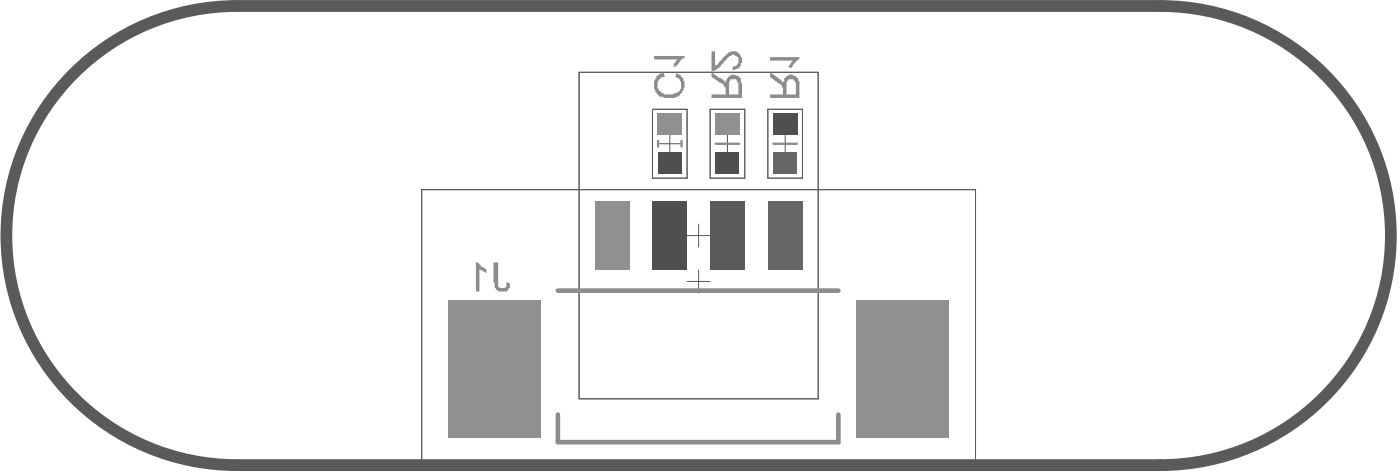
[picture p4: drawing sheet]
<svg xmlns="http://www.w3.org/2000/svg" width="101mm" height="34mm" viewBox="0 0 101 34" stroke-linecap="round" stroke-linejoin="round" font-family="sans-serif">
<path d="M4.8 5.8a16.6 16.6 0 0 1 12.3-5.4h66.5a16.5 16.5 0 0 1 16.6 16.6 16.5 16.5 0 0 1-16.6 16.5h-66.5a16.5 16.5 0 0 1-15.2-9.8 16.5 16.5 0 0 1 2.9-17.9z" fill="none" stroke="#5a5a5a" stroke-width=".85"/>
<g fill="none" stroke="#5a5a5a" stroke-width=".07">
<path d="M30.4 13.7h39.9v19.8h-39.9zM41.7 5.2h17.3v23.5h-17.3zM47 7.9h2.5v4.9h-2.5zM47.4 10.4h1.7M48.3 9.5v1.7M49.5 17h1.7M50.3 16.1v1.7M50.3 19.5v1.6M51.2 7.9h2.5v4.9h-2.5zM51.6 10.4h1.7M52.4 9.5v1.7M55.3 7.9h2.5v4.9h-2.5z"/>
<path d="M55.8 10.4h1.6M56.6 9.5v1.7M49.5 20.3h1.7"/>
</g>
<path d="M40.2 20.9h20.2M40.2 29.9v2h20.2v-2" fill="none" stroke="#8c8c8c" stroke-width=".33"/>
<path d="M47.4 10.1v.5M49.1 10.1v.5M51.6 10.4h1.7M55.7 10.4h1.7" fill="none" stroke="#8c8c8c" stroke-width=".17"/>
<g fill="#8c8c8c">
<path d="M51.3 3.7h.2v1h.2l.2-.3 .3-.3a.67 .67 0 0 1 .8-.4 .67 .67 0 0 1 .5 .8l-.1 .1a.3 .3 0 0 1-.3 .4h-.3v-.2a.41 .41 0 0 0 .5-.5 .41 .41 0 0 0-.7-.3l-.7 .8a.66 .66 0 0 1-.6 .3z"/>
<path d="M55.5 4.1h2.1v.2l-.5 .4v.2h-.2v-.2l.2-.3h-1.6z"/>
<path d="M35.6 18.9h.3v1.7a.38 .38 0 0 0 .5 .2l.1-.1v-.4l.2 .1v.1a.57 .57 0 0 1-.3 .5 .57 .57 0 0 1-.7-.2l-.1-.5z"/>
<path d="M34.3 18.9h.2l.2 .3 .4 .2v.3h-.1v-.1l-.4-.1v-.2v1.7h-.3z"/>
<path d="M47.3 5.5l.5-.3 .1 .3a.59 .59 0 0 0-.5 .5 .59 .59 0 0 0 .2 .6l.1 .1a1.05 1.05 0 0 0 1.4-.3v-.5h-.1l-.1-.3-.2-.1v-.2h.1a.88 .88 0 0 1 .5 1.2 1.07 1.07 0 0 1-1.3 .6l-.4-.1a.87 .87 0 0 1-.5-.6v-.6h.1z"/>
<path d="M47.1 4h2.2v.2h-.1l-.2 .2-.3 .4h-.2l.1-.3 .2-.2h-1.7z"/>
<path d="M52.6 5.7a.34 .34 0 0 1 .5 .3h.1v.8h-.7v-.9zM51.3 5.2v.3l.8 .5 .1 .3h.1v.5h-1v.3h2.2v-1.1h-.1v-.2a.3 .3 0 0 0-.3-.3l-.1-.1-.5 .1-.1 .1-.1 .4-.2-.3z"/>
<path d="M56.7 5.9h.1a.31 .31 0 0 1 .3-.2 .31 .31 0 0 1 .3 .3v.8h-.7zM55.5 5.2v.3l.5 .4v.1h.3v.3h.1v.5h-.9v.3h2.1v-1.2a.65 .65 0 0 0-.9-.4l-.2 .1v.3l-.1 .1-.1-.3z"/>
</g>
<g fill="#909090">
<path d="M32.3 21.6h6.7v9.9h-6.7z" fill-rule="evenodd"/>
<path d="M42.9 14.5h2.5v5h-2.5z" fill-rule="evenodd"/>
</g>
<path d="M47 14.5h2.5v5h-2.5z" fill-rule="evenodd" fill="#4f4f4f"/>
<path d="M55.3 14.5h2.5v5h-2.5z" fill-rule="evenodd" fill="#666"/>
<path d="M51.2 14.5h2.5v5h-2.5z" fill-rule="evenodd" fill="#5a5a5a"/>
<path d="M61.7 21.6h6.7v9.9h-6.7z" fill-rule="evenodd" fill="#909090"/>
<path d="M47.4 11h1.7v1.6h-1.7z" fill-rule="evenodd" fill="#4f4f4f"/>
<path d="M47.4 8.2h1.7v1.5h-1.7z" fill-rule="evenodd" fill="#909090"/>
<path d="M51.6 11h1.7v1.6h-1.7z" fill-rule="evenodd" fill="#4f4f4f"/>
<path d="M51.6 8.2h1.7v1.5h-1.7z" fill-rule="evenodd" fill="#909090"/>
<path d="M55.7 11h1.7v1.6h-1.7z" fill-rule="evenodd" fill="#666"/>
<path d="M55.7 8.2h1.7v1.5h-1.7z" fill-rule="evenodd" fill="#4f4f4f"/>
</svg>
